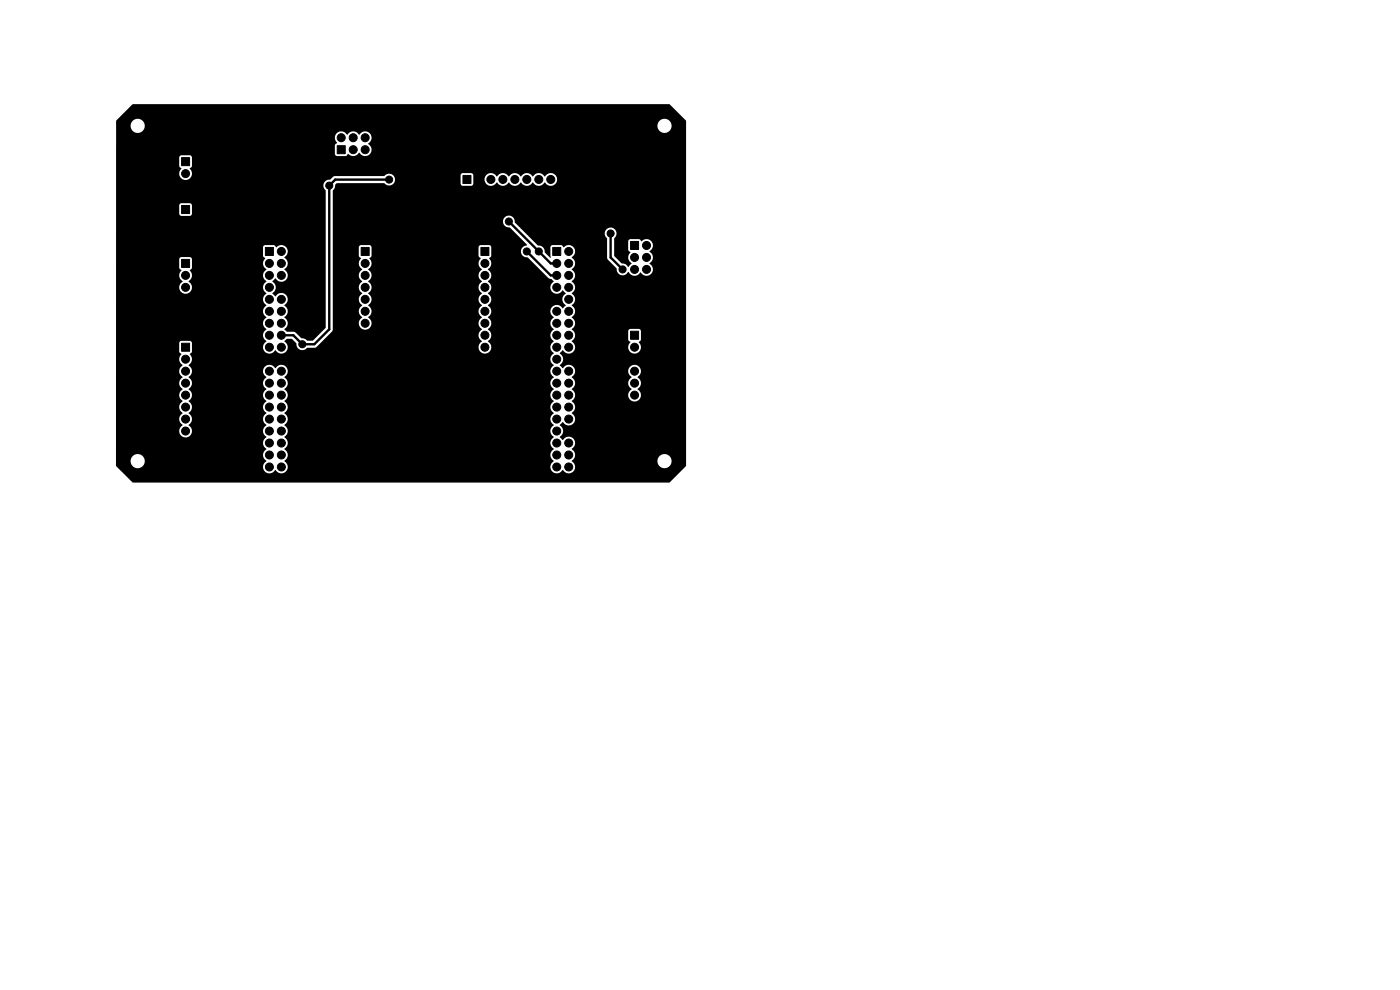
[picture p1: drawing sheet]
<svg xmlns="http://www.w3.org/2000/svg" width="297mm" height="210mm" viewBox="0 0 297 210" stroke-linecap="round" stroke-linejoin="round" font-family="sans-serif">
<g fill="#000" stroke="#000" stroke-width=".21">
<path d="M38.5 33.4h1.7v1.7h-1.7zM71.5 30.9h1.7v1.7h-1.7zM98.2 37.2h1.7v1.7h-1.7zM38.5 55h1.7v1.7h-1.7zM38.5 43.6h1.7v1.7h-1.7zM56.3 52.5h1.7v1.7h-1.7zM76.6 52.5h1.7v1.7h-1.7zM102 52.5h1.7v1.7h-1.7zM117.3 52.5h1.7v1.7h-1.7zM133.8 51.2h1.7v1.7h-1.7zM38.5 72.8h1.7v1.7h-1.7zM133.8 70.3h1.7v1.7h-1.7z"/>
<circle cx="39.4" cy="36.8" r=".85"/>
<circle cx="69.8" cy="39.4" r=".75"/>
<circle cx="72.4" cy="29.2" r=".85"/>
<circle cx="74.9" cy="31.8" r=".85"/>
<circle cx="74.9" cy="29.2" r=".85"/>
<circle cx="77.5" cy="31.8" r=".85"/>
<circle cx="77.5" cy="29.2" r=".85"/>
<circle cx="82.5" cy="38.1" r=".75"/>
<circle cx="101.6" cy="38.1" r=".85"/>
<circle cx="104.1" cy="38.1" r=".85"/>
<circle cx="106.7" cy="38.1" r=".85"/>
<circle cx="109.2" cy="38.1" r=".85"/>
<circle cx="111.8" cy="38.1" r=".85"/>
<circle cx="114.3" cy="38.1" r=".85"/>
<circle cx="116.8" cy="38.1" r=".85"/>
<circle cx="39.4" cy="58.4" r=".85"/>
<circle cx="39.4" cy="47" r=".85"/>
<circle cx="57.1" cy="58.4" r=".85"/>
<circle cx="57.1" cy="55.9" r=".85"/>
<circle cx="59.7" cy="55.9" r=".85"/>
<circle cx="59.7" cy="58.4" r=".85"/>
<circle cx="59.7" cy="53.3" r=".85"/>
<circle cx="72.4" cy="48.3" r=".75"/>
<circle cx="77.5" cy="58.4" r=".85"/>
<circle cx="77.5" cy="55.9" r=".85"/>
<circle cx="102.9" cy="58.4" r=".85"/>
<circle cx="102.9" cy="55.9" r=".85"/>
<circle cx="107.9" cy="47" r=".75"/>
<circle cx="111.8" cy="53.3" r=".75"/>
<circle cx="114.3" cy="53.3" r=".75"/>
<circle cx="118.1" cy="55.9" r=".85"/>
<circle cx="118.1" cy="58.4" r=".85"/>
<circle cx="120.6" cy="55.9" r=".85"/>
<circle cx="120.6" cy="58.4" r=".85"/>
<circle cx="120.6" cy="53.3" r=".85"/>
<circle cx="129.5" cy="49.5" r=".75"/>
<circle cx="132.1" cy="57.1" r=".75"/>
<circle cx="134.6" cy="57.1" r=".85"/>
<circle cx="134.6" cy="54.6" r=".85"/>
<circle cx="137.2" cy="54.6" r=".85"/>
<circle cx="137.2" cy="57.1" r=".85"/>
<circle cx="137.2" cy="52.1" r=".85"/>
<circle cx="39.4" cy="78.7" r=".85"/>
<circle cx="39.4" cy="61" r=".85"/>
<circle cx="39.4" cy="76.2" r=".85"/>
<circle cx="39.4" cy="63.5" r=".85"/>
<circle cx="57.1" cy="71.1" r=".85"/>
<circle cx="57.1" cy="73.7" r=".85"/>
<circle cx="57.1" cy="76.2" r=".85"/>
<circle cx="57.1" cy="78.7" r=".85"/>
<circle cx="57.1" cy="66" r=".85"/>
<circle cx="57.1" cy="61" r=".85"/>
<circle cx="57.1" cy="68.6" r=".85"/>
<circle cx="57.1" cy="63.5" r=".85"/>
<circle cx="59.7" cy="78.7" r=".85"/>
<circle cx="59.7" cy="63.5" r=".85"/>
<circle cx="59.7" cy="71.1" r=".85"/>
<circle cx="59.7" cy="66" r=".85"/>
<circle cx="59.7" cy="76.2" r=".85"/>
<circle cx="59.7" cy="61" r=".85"/>
<circle cx="59.7" cy="73.7" r=".85"/>
<circle cx="59.7" cy="68.6" r=".85"/>
<circle cx="64.1" cy="73" r=".75"/>
<circle cx="77.5" cy="68.6" r=".85"/>
<circle cx="77.5" cy="66" r=".85"/>
<circle cx="77.5" cy="61" r=".85"/>
<circle cx="77.5" cy="71.1" r=".85"/>
<circle cx="77.5" cy="63.5" r=".85"/>
<circle cx="90.2" cy="63.5" r=".75"/>
<circle cx="102.9" cy="71.1" r=".85"/>
<circle cx="102.9" cy="68.6" r=".85"/>
<circle cx="102.9" cy="63.5" r=".85"/>
<circle cx="102.9" cy="66" r=".85"/>
<circle cx="102.9" cy="73.7" r=".85"/>
<circle cx="102.9" cy="61" r=".85"/>
<circle cx="118.1" cy="66" r=".85"/>
<circle cx="118.1" cy="71.1" r=".85"/>
<circle cx="118.1" cy="61" r=".85"/>
<circle cx="118.1" cy="73.7" r=".85"/>
<circle cx="118.1" cy="63.5" r=".85"/>
<circle cx="118.1" cy="78.7" r=".85"/>
<circle cx="118.1" cy="68.6" r=".85"/>
<circle cx="118.1" cy="76.2" r=".85"/>
<circle cx="120.6" cy="66" r=".85"/>
<circle cx="120.6" cy="78.7" r=".85"/>
<circle cx="120.6" cy="71.1" r=".85"/>
<circle cx="120.6" cy="61" r=".85"/>
<circle cx="120.6" cy="68.6" r=".85"/>
<circle cx="120.6" cy="76.2" r=".85"/>
<circle cx="120.6" cy="63.5" r=".85"/>
<circle cx="120.6" cy="73.7" r=".85"/>
<circle cx="134.6" cy="76.2" r=".85"/>
<circle cx="134.6" cy="73.7" r=".85"/>
<circle cx="134.6" cy="78.7" r=".85"/>
<circle cx="39.4" cy="91.4" r=".85"/>
<circle cx="39.4" cy="83.8" r=".85"/>
<circle cx="39.4" cy="81.3" r=".85"/>
<circle cx="39.4" cy="86.4" r=".85"/>
<circle cx="39.4" cy="88.9" r=".85"/>
<circle cx="57.1" cy="94" r=".85"/>
<circle cx="57.1" cy="96.5" r=".85"/>
<circle cx="57.1" cy="86.4" r=".85"/>
<circle cx="57.1" cy="99.1" r=".85"/>
<circle cx="57.1" cy="81.3" r=".85"/>
<circle cx="57.1" cy="91.4" r=".85"/>
<circle cx="57.1" cy="83.8" r=".85"/>
<circle cx="57.1" cy="88.9" r=".85"/>
<circle cx="59.7" cy="83.8" r=".85"/>
<circle cx="59.7" cy="96.5" r=".85"/>
<circle cx="59.7" cy="81.3" r=".85"/>
<circle cx="59.7" cy="91.4" r=".85"/>
<circle cx="59.7" cy="86.4" r=".85"/>
<circle cx="59.7" cy="88.9" r=".85"/>
<circle cx="59.7" cy="99.1" r=".85"/>
<circle cx="59.7" cy="94" r=".85"/>
<circle cx="90.2" cy="91.4" r=".75"/>
<circle cx="118.1" cy="96.5" r=".85"/>
<circle cx="118.1" cy="83.8" r=".85"/>
<circle cx="118.1" cy="91.4" r=".85"/>
<circle cx="118.1" cy="88.9" r=".85"/>
<circle cx="118.1" cy="94" r=".85"/>
<circle cx="118.1" cy="99.1" r=".85"/>
<circle cx="118.1" cy="81.3" r=".85"/>
<circle cx="118.1" cy="86.4" r=".85"/>
<circle cx="120.6" cy="91.4" r=".85"/>
<circle cx="120.6" cy="99.1" r=".85"/>
<circle cx="120.6" cy="94" r=".85"/>
<circle cx="120.6" cy="83.8" r=".85"/>
<circle cx="120.6" cy="81.3" r=".85"/>
<circle cx="120.6" cy="86.4" r=".85"/>
<circle cx="120.6" cy="88.9" r=".85"/>
<circle cx="120.6" cy="96.5" r=".85"/>
<circle cx="134.6" cy="83.8" r=".85"/>
<circle cx="134.6" cy="81.3" r=".85"/>
</g>
<path d="M82.5 38.1h-11.4l-1.3 1.3v30.5l-3.1 3.1h-2.6l-1.9-1.9h-2.5M107.9 47l8.9 8.9h1.3M111.8 53.3l5 5.1h1.3M129.5 49.5v5.1l2.6 2.6" fill="none" stroke="#000" stroke-width=".5"/>
<path d="M28.1 22.1h113.9l3.5 3.6v73.1l-3.5 3.6h-113.8l-3.6-3.6v-1.1h3.1a1.5 1.5 0 0 0 2.1 1.5 1.5 1.5 0 0 0 .4-2.5 1.5 1.5 0 0 0-2.5 .8v.2h-3.1v-24.9h13.4v1.8l.5 .5a1.49 1.49 0 0 0 .2 2.4 1.48 1.48 0 0 0 0 2.5 1.48 1.48 0 0 0 0 2.6 1.48 1.48 0 0 0 0 2.5 1.48 1.48 0 0 0 0 2.5 1.48 1.48 0 0 0 0 2.6 1.39 1.39 0 0 0-.4 2.1 1.39 1.39 0 0 0 2.2 0 1.39 1.39 0 0 0-.5-2.1 1.48 1.48 0 0 0 0-2.6 1.48 1.48 0 0 0 0-2.5 1.48 1.48 0 0 0 0-2.6 1.48 1.48 0 0 0 0-2.5l.5-.6 .2-.8h15.1a1.7 1.7 0 0 0 .7 1.4 1.48 1.48 0 0 0 0 2.6 1.48 1.48 0 0 0 0 2.5 1.48 1.48 0 0 0 0 2.5 1.48 1.48 0 0 0 0 2.6 1.48 1.48 0 0 0 0 2.5 1.48 1.48 0 0 0 0 2.6 1.48 1.48 0 0 0 0 2.5 1.4 1.4 0 0 0-.3 2.2 1.4 1.4 0 0 0 2.2-.3 1.4 1.4 0 0 0 2.3 .3 1.4 1.4 0 0 0-.4-2.2 1.48 1.48 0 0 0 0-2.6 1.48 1.48 0 0 0 0-2.5 1.48 1.48 0 0 0 0-2.5 1.48 1.48 0 0 0 0-2.6 1.48 1.48 0 0 0 0-2.5 1.48 1.48 0 0 0 0-2.6 1.48 1.48 0 0 0 0-2.5 1.4 1.4 0 0 0 .3-2.2 1.4 1.4 0 0 0-2.2 .3 1.4 1.4 0 0 0-1.5-.7 1.4 1.4 0 0 0-1.1 1.2h-15.1l-.2-.6-.5-.5a1.6 1.6 0 0 0 .3-2.3l.4-.6v-1.9l-.4-.4h-1.9l-.4 .5h-13.4v-17.8h13.4v1.8l.5 .5a1.57 1.57 0 0 0 .2 2.4 1.39 1.39 0 0 0-.4 2.1 1.39 1.39 0 0 0 2.2 0 1.39 1.39 0 0 0-.5-2.1 1.52 1.52 0 0 0 .3-2.4l.4-.5v-1.9l-.4-.4h-1.9l-.4 .5h-13.4v-2.6h31.2v1.9l.5 .5a1.49 1.49 0 0 0 .2 2.4 1.48 1.48 0 0 0 0 2.5 1.48 1.48 0 0 0 0 2.5 1.48 1.48 0 0 0 0 2.6 1.48 1.48 0 0 0 0 2.5 1.48 1.48 0 0 0 0 2.6 1.48 1.48 0 0 0 0 2.5 1.4 1.4 0 0 0-.3 2.2 1.4 1.4 0 0 0 2.2-.3 1.4 1.4 0 0 0 2.3 .3 1.4 1.4 0 0 0-.4-2.2l.5-.5h1.1l1 1a1.29 1.29 0 0 0 .8 1.3 1.29 1.29 0 0 0 1.5-.4h1.5l.5-.2 3.4-3.5v-17.7h5.5v1.9l.5 .5a1.49 1.49 0 0 0 .2 2.4 1.48 1.48 0 0 0 0 2.5 1.48 1.48 0 0 0 0 2.5 1.48 1.48 0 0 0 0 2.6 1.48 1.48 0 0 0 0 2.5 1.39 1.39 0 0 0-.4 2.1 1.39 1.39 0 0 0 2.2 0 1.39 1.39 0 0 0-.5-2.1 1.48 1.48 0 0 0 0-2.5 1.48 1.48 0 0 0 0-2.6 1.48 1.48 0 0 0 0-2.5 1.48 1.48 0 0 0 0-2.6 1.52 1.52 0 0 0 .3-2.3l.4-.5v-1.9h22.7v1.9l.5 .4a1.57 1.57 0 0 0 .2 2.5 1.48 1.48 0 0 0 0 2.5 1.48 1.48 0 0 0 0 2.5 1.48 1.48 0 0 0 0 2.6 1.48 1.48 0 0 0 0 2.5 1.48 1.48 0 0 0 0 2.6 1.48 1.48 0 0 0 0 2.5 1.39 1.39 0 0 0-.4 2.1 1.39 1.39 0 0 0 2.2 0 1.39 1.39 0 0 0-.5-2.1 1.48 1.48 0 0 0 0-2.6 1.48 1.48 0 0 0 0-2.5 1.48 1.48 0 0 0 0-2.5 1.48 1.48 0 0 0 0-2.6 1.48 1.48 0 0 0 0-2.5 1.48 1.48 0 0 0 0-2.6 1.52 1.52 0 0 0 .3-2.3l.4-.6v-1.8l-.4-.4h-1.9l-.4 .4h-22.7l-.4-.4h-1.8l-.3 .1-.2 .3h-5.5v-5.5h36.1a1.35 1.35 0 0 0 1.5 1.4l3.6 3.6v.2a1.29 1.29 0 0 0-1.3 1.4 1.29 1.29 0 0 0 1.5 1.1l4.4 4.4 .6 .2 .5 .6a1.39 1.39 0 0 0-.3 2.2 1.39 1.39 0 0 0 2.2-.4l.6 .7a1.43 1.43 0 0 0 0 2.5l-.6 .6a1.6 1.6 0 0 0-2-.5 1.43 1.43 0 0 0 .1 2.4 1.48 1.48 0 0 0 0 2.6 1.48 1.48 0 0 0 0 2.5 1.48 1.48 0 0 0 0 2.5 1.48 1.48 0 0 0 0 2.6 1.48 1.48 0 0 0 0 2.5 1.48 1.48 0 0 0 0 2.6 1.48 1.48 0 0 0 0 2.5 1.48 1.48 0 0 0 0 2.5 1.48 1.48 0 0 0 0 2.6 1.48 1.48 0 0 0 0 2.5 1.48 1.48 0 0 0 0 2.6 1.48 1.48 0 0 0 0 2.5 1.4 1.4 0 0 0-.3 2.2 1.4 1.4 0 0 0 2.2-.3 1.41 1.41 0 0 0 2.2 .3 1.41 1.41 0 0 0-.3-2.3h18.2a1.5 1.5 0 0 0 2 1.5 1.5 1.5 0 0 0 .4-2.5 1.5 1.5 0 0 0-2.4 .8v.2h-18.2a1.42 1.42 0 0 0 0-2.5 1.4 1.4 0 0 0 .3-2.2 1.4 1.4 0 0 0-2.2 .3l-.7-.6a1.48 1.48 0 0 0 0-2.5l.7-.7a1.4 1.4 0 0 0 2.2 .4 1.4 1.4 0 0 0-.3-2.3 1.48 1.48 0 0 0 0-2.5 1.48 1.48 0 0 0 0-2.6 1.48 1.48 0 0 0 0-2.5l.5-.6 .2-.8h11.3a1.7 1.7 0 0 0 .7 1.4 1.48 1.48 0 0 0 0 2.6 1.39 1.39 0 0 0-.4 2.1 1.39 1.39 0 0 0 2.1 0 1.39 1.39 0 0 0-.4-2.2 1.48 1.48 0 0 0 0-2.5 1.37 1.37 0 0 0 .1-2.4 1.37 1.37 0 0 0-2.1 1h-11.3v-.2a1.41 1.41 0 0 0-1.2-1 1.41 1.41 0 0 0-1.4 .7l-.7-.6a1.48 1.48 0 0 0 0-2.6l.7-.6a1.4 1.4 0 0 0 2.2 .3 1.4 1.4 0 0 0-.3-2.2 1.43 1.43 0 0 0 .4-2.2h11.6v1.9l.4 .4a1.45 1.45 0 0 0-.3 1.6 1.45 1.45 0 0 0 1.3 .9 1.42 1.42 0 0 0 1.2-1 1.42 1.42 0 0 0-.4-1.5l.5-.5v-1.8l-.4-.4h-1.9l-.4 .4h-11.6l-.4-.4a1.48 1.48 0 0 0 0-2.5 1.48 1.48 0 0 0 0-2.5 1.48 1.48 0 0 0 0-2.6 1.48 1.48 0 0 0 0-2.5 1.48 1.48 0 0 0 0-2.6 1.48 1.48 0 0 0 0-2.5 1.41 1.41 0 0 0 .4-2.1 1.41 1.41 0 0 0-2.2 0l-.4-.5h-1.9l-.3 .1-.1 .3v2.3l-1.2-1.1a1.38 1.38 0 0 0-1.5-1.5l-2.6-2.7h16.8l.1 .6 .4 .6v4.2l2 2.2a1.3 1.3 0 0 0 1 1.4 1.3 1.3 0 0 0 1.5-.7 1.47 1.47 0 0 0 2.6 .1 1.4 1.4 0 0 0 2.2 .3 1.4 1.4 0 0 0-.3-2.2 1.48 1.48 0 0 0 0-2.6 1.41 1.41 0 0 0 .4-2.1 1.41 1.41 0 0 0-2.2 0l-.4-.5h-1.9l-.3 .2-.1 .3v1.8l.4 .5a1.49 1.49 0 0 0 .3 2.4l-.6 .7-.2-.1a1.41 1.41 0 0 0-1.3-.6l-1.6-1.6v-3.7a1.27 1.27 0 0 0-.1-2.1 1.27 1.27 0 0 0-1.9 .9h-16.8l-2.3-2.2a1.28 1.28 0 0 0-1.1-1.4 1.28 1.28 0 0 0-1.4 1.1h-36.1v-6.5l.4-.5 .1-.7 .3-.3h10.1a1.27 1.27 0 0 0 1.9 .2 1.27 1.27 0 0 0 0-1.9h14.3v1.8l.5 .4h2l.2-.4v-1h2.4a1.4 1.4 0 0 0 1 1.4 1.4 1.4 0 0 0 1.6-.7 1.48 1.48 0 0 0 2.6 0 1.48 1.48 0 0 0 2.5 0 1.48 1.48 0 0 0 2.5 0 1.48 1.48 0 0 0 2.6 0 1.39 1.39 0 0 0 2.1 .4 1.39 1.39 0 0 0 0-2.1 1.39 1.39 0 0 0-2.1 .4 1.48 1.48 0 0 0-2.6 0 1.48 1.48 0 0 0-2.5 0 1.48 1.48 0 0 0-2.6 0 1.48 1.48 0 0 0-2.5 0 1.4 1.4 0 0 0-1.5-.7 1.4 1.4 0 0 0-1.1 1.3h-2.4v-.9l-.4-.4h-1.9l-.4 .5h-14.3a1.33 1.33 0 0 0-1.9 .1h-10.5l-.4 .2-.6 .6a1.29 1.29 0 0 0-1.3 .8 1.29 1.29 0 0 0 .4 1.5v29.2l-2.8 2.7h-1.2l-.5-.4-.7-.2-1.3-1.2-1.7-.1-.6-.6a1.48 1.48 0 0 0 0-2.5 1.48 1.48 0 0 0 0-2.5 1.4 1.4 0 0 0 .3-2.3 1.4 1.4 0 0 0-2.2 .4l-.6-.7a1.48 1.48 0 0 0 0-2.5l.6-.6a1.4 1.4 0 0 0 2.3 .3 1.4 1.4 0 0 0-.4-2.3 1.48 1.48 0 0 0 0-2.5 1.41 1.41 0 0 0 .4-2.1 1.41 1.41 0 0 0-2.1 0l-.6-.5h-1.8l-.4 .4h-31.2v-8.8h13.4v1.8l.3 .3 2 .1 .4-.5v-1.8l-.4-.4h-1.9l-.4 .5h-13.4v-10.2h13.4v1.8l.5 .5a1.39 1.39 0 0 0-.1 2.1 1.39 1.39 0 0 0 2-.1 1.39 1.39 0 0 0-.1-2l.4-.5v-1.9l-.4-.4h-1.9l-.4 .5h-13.4v-4.3h46.4l.1 .6 .4 .6-.5 .5v1.9l.2 .3 .3 .1h1.8l.5-.4a1.57 1.57 0 0 0 2.4-.3 1.4 1.4 0 0 0 2.2 .3 1.4 1.4 0 0 0-.3-2.2 1.4 1.4 0 0 0 .3-2.2 1.4 1.4 0 0 0-2.2 .3 1.48 1.48 0 0 0-2.5 0 1.4 1.4 0 0 0-1.5-.7 1.4 1.4 0 0 0-1.2 1.2h-46.4v-2.5h3.1v.2a1.51 1.51 0 0 0 1.6 1.4 1.51 1.51 0 0 0 1.4-1.6h108.8v.2a1.51 1.51 0 0 0 2.3 1.2 1.51 1.51 0 0 0 0-2.6 1.51 1.51 0 0 0-2.3 1.2h-108.8v-.3a1.51 1.51 0 0 0-1.6-1.1 1.51 1.51 0 0 0-1.4 1.4h-3.1v-.9z" fill="#000"/>
</svg>
